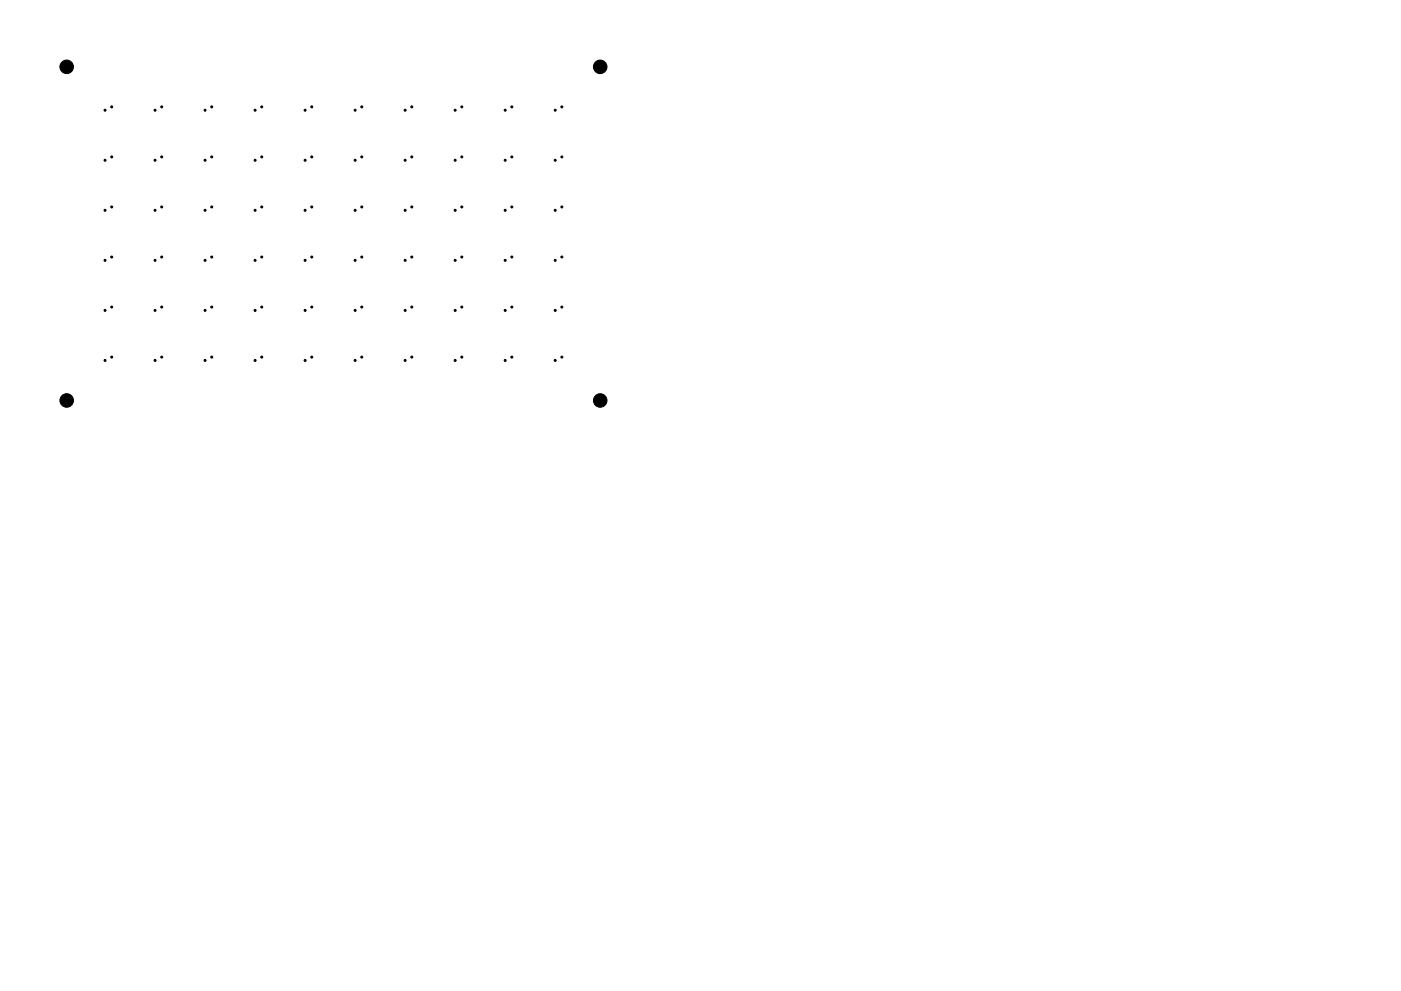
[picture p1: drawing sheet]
<svg xmlns="http://www.w3.org/2000/svg" width="420mm" height="297mm" viewBox="0 0 420 297" stroke-linecap="round" stroke-linejoin="round" font-family="sans-serif">
<g fill="#000" stroke="#000" stroke-width=".3">
<circle cx="20" cy="20" r="2.03"/>
<circle cx="31.5" cy="33" r=".3"/>
<circle cx="33.5" cy="32" r=".3"/>
<circle cx="46.5" cy="33" r=".3"/>
<circle cx="48.5" cy="32" r=".3"/>
<circle cx="61.5" cy="33" r=".3"/>
<circle cx="63.5" cy="32" r=".3"/>
<circle cx="76.5" cy="33" r=".3"/>
<circle cx="78.5" cy="32" r=".3"/>
<circle cx="91.5" cy="33" r=".3"/>
<circle cx="93.5" cy="32" r=".3"/>
<circle cx="106.5" cy="33" r=".3"/>
<circle cx="108.5" cy="32" r=".3"/>
<circle cx="121.5" cy="33" r=".3"/>
<circle cx="123.5" cy="32" r=".3"/>
<circle cx="136.5" cy="33" r=".3"/>
<circle cx="138.5" cy="32" r=".3"/>
<circle cx="151.5" cy="33" r=".3"/>
<circle cx="153.5" cy="32" r=".3"/>
<circle cx="166.5" cy="33" r=".3"/>
<circle cx="168.5" cy="32" r=".3"/>
<circle cx="180" cy="20" r="2.03"/>
<circle cx="31.5" cy="48" r=".3"/>
<circle cx="33.5" cy="47" r=".3"/>
<circle cx="46.5" cy="48" r=".3"/>
<circle cx="48.5" cy="47" r=".3"/>
<circle cx="61.5" cy="48" r=".3"/>
<circle cx="63.5" cy="47" r=".3"/>
<circle cx="76.5" cy="48" r=".3"/>
<circle cx="78.5" cy="47" r=".3"/>
<circle cx="91.5" cy="48" r=".3"/>
<circle cx="93.5" cy="47" r=".3"/>
<circle cx="106.5" cy="48" r=".3"/>
<circle cx="108.5" cy="47" r=".3"/>
<circle cx="121.5" cy="48" r=".3"/>
<circle cx="123.5" cy="47" r=".3"/>
<circle cx="136.5" cy="48" r=".3"/>
<circle cx="138.5" cy="47" r=".3"/>
<circle cx="151.5" cy="48" r=".3"/>
<circle cx="153.5" cy="47" r=".3"/>
<circle cx="166.5" cy="48" r=".3"/>
<circle cx="168.5" cy="47" r=".3"/>
<circle cx="31.5" cy="78" r=".3"/>
<circle cx="31.5" cy="63" r=".3"/>
<circle cx="33.5" cy="77" r=".3"/>
<circle cx="33.5" cy="62" r=".3"/>
<circle cx="46.5" cy="78" r=".3"/>
<circle cx="46.5" cy="63" r=".3"/>
<circle cx="48.5" cy="77" r=".3"/>
<circle cx="48.5" cy="62" r=".3"/>
<circle cx="61.5" cy="78" r=".3"/>
<circle cx="61.5" cy="63" r=".3"/>
<circle cx="63.5" cy="77" r=".3"/>
<circle cx="63.5" cy="62" r=".3"/>
<circle cx="76.5" cy="78" r=".3"/>
<circle cx="76.5" cy="63" r=".3"/>
<circle cx="78.5" cy="77" r=".3"/>
<circle cx="78.5" cy="62" r=".3"/>
<circle cx="91.5" cy="78" r=".3"/>
<circle cx="91.5" cy="63" r=".3"/>
<circle cx="93.5" cy="77" r=".3"/>
<circle cx="93.5" cy="62" r=".3"/>
<circle cx="106.5" cy="78" r=".3"/>
<circle cx="106.5" cy="63" r=".3"/>
<circle cx="108.5" cy="77" r=".3"/>
<circle cx="108.5" cy="62" r=".3"/>
<circle cx="121.5" cy="78" r=".3"/>
<circle cx="121.5" cy="63" r=".3"/>
<circle cx="123.5" cy="77" r=".3"/>
<circle cx="123.5" cy="62" r=".3"/>
<circle cx="136.5" cy="78" r=".3"/>
<circle cx="136.5" cy="63" r=".3"/>
<circle cx="138.5" cy="77" r=".3"/>
<circle cx="138.5" cy="62" r=".3"/>
<circle cx="151.5" cy="78" r=".3"/>
<circle cx="151.5" cy="63" r=".3"/>
<circle cx="153.5" cy="77" r=".3"/>
<circle cx="153.5" cy="62" r=".3"/>
<circle cx="166.5" cy="78" r=".3"/>
<circle cx="166.5" cy="63" r=".3"/>
<circle cx="168.5" cy="77" r=".3"/>
<circle cx="168.5" cy="62" r=".3"/>
<circle cx="31.5" cy="93" r=".3"/>
<circle cx="33.5" cy="92" r=".3"/>
<circle cx="46.5" cy="93" r=".3"/>
<circle cx="48.5" cy="92" r=".3"/>
<circle cx="61.5" cy="93" r=".3"/>
<circle cx="63.5" cy="92" r=".3"/>
<circle cx="76.5" cy="93" r=".3"/>
<circle cx="78.5" cy="92" r=".3"/>
<circle cx="91.5" cy="93" r=".3"/>
<circle cx="93.5" cy="92" r=".3"/>
<circle cx="106.5" cy="93" r=".3"/>
<circle cx="108.5" cy="92" r=".3"/>
<circle cx="121.5" cy="93" r=".3"/>
<circle cx="123.5" cy="92" r=".3"/>
<circle cx="136.5" cy="93" r=".3"/>
<circle cx="138.5" cy="92" r=".3"/>
<circle cx="151.5" cy="93" r=".3"/>
<circle cx="153.5" cy="92" r=".3"/>
<circle cx="166.5" cy="93" r=".3"/>
<circle cx="168.5" cy="92" r=".3"/>
<circle cx="31.5" cy="108" r=".3"/>
<circle cx="33.5" cy="107" r=".3"/>
<circle cx="46.5" cy="108" r=".3"/>
<circle cx="48.5" cy="107" r=".3"/>
<circle cx="61.5" cy="108" r=".3"/>
<circle cx="63.5" cy="107" r=".3"/>
<circle cx="76.5" cy="108" r=".3"/>
<circle cx="78.5" cy="107" r=".3"/>
<circle cx="91.5" cy="108" r=".3"/>
<circle cx="93.5" cy="107" r=".3"/>
<circle cx="106.5" cy="108" r=".3"/>
<circle cx="108.5" cy="107" r=".3"/>
<circle cx="121.5" cy="108" r=".3"/>
<circle cx="123.5" cy="107" r=".3"/>
<circle cx="136.5" cy="108" r=".3"/>
<circle cx="138.5" cy="107" r=".3"/>
<circle cx="151.5" cy="108" r=".3"/>
<circle cx="153.5" cy="107" r=".3"/>
<circle cx="166.5" cy="108" r=".3"/>
<circle cx="168.5" cy="107" r=".3"/>
<circle cx="20" cy="120" r="2.03"/>
<circle cx="180" cy="120" r="2.03"/>
</g>
</svg>
